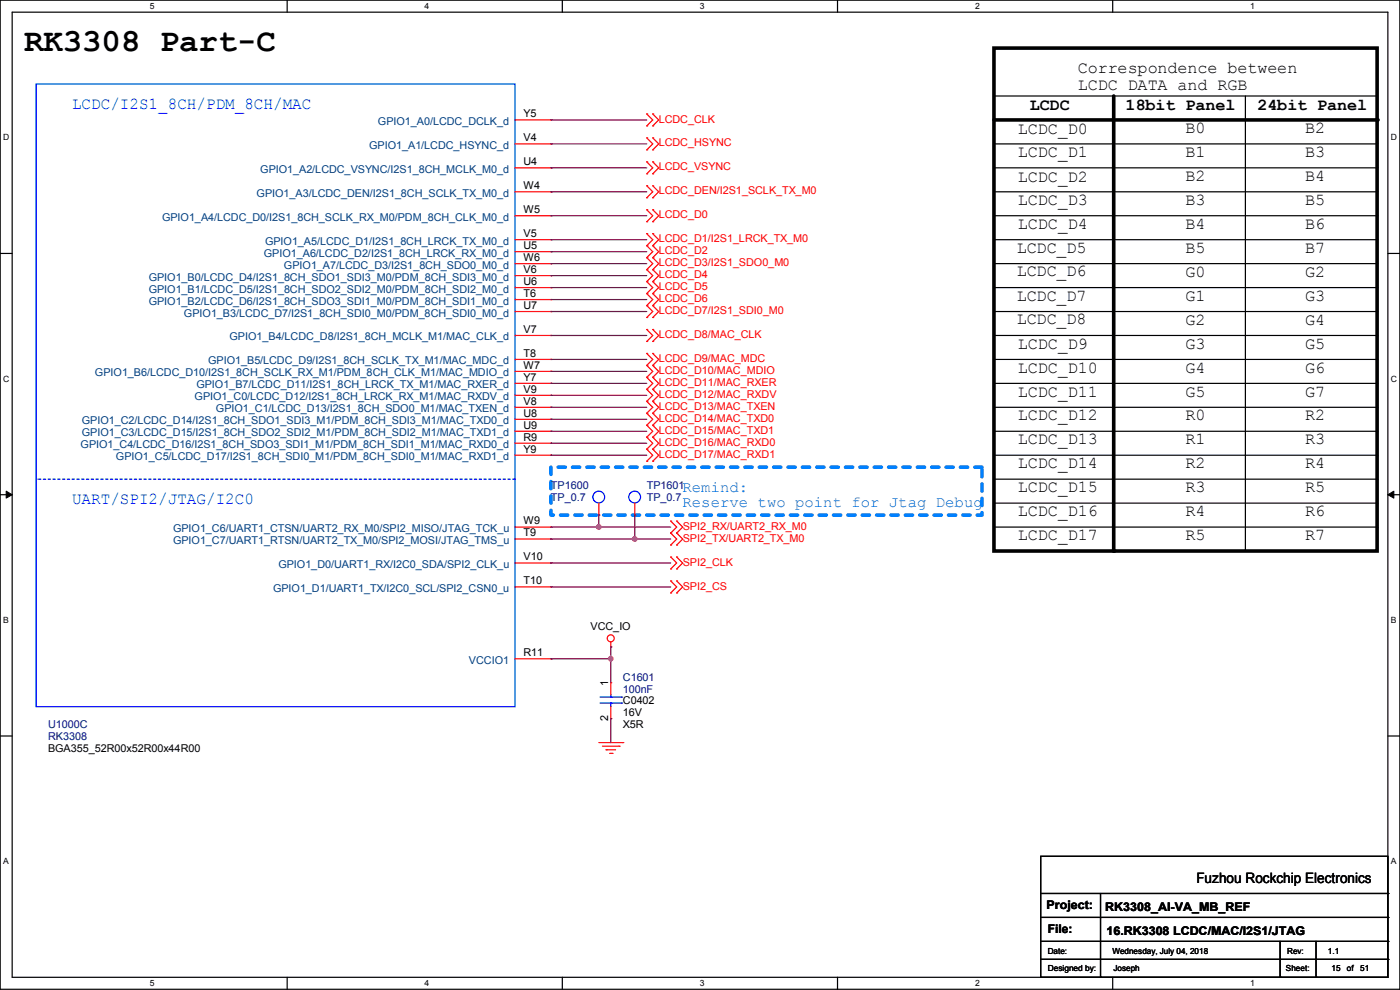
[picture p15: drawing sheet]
<svg xmlns="http://www.w3.org/2000/svg" width="297mm" height="210mm" viewBox="0 0 297 210" stroke-linecap="round" stroke-linejoin="round" font-family="sans-serif">
<defs><g id="words">
<text font-size="6.9" x="5.1" y="10.8">RK3308 Part-C</text>
<g font-size="3.6">
<text x="228.6" y="15.5">Correspondence between</text>
<text x="218.5" y="23.3">LCDC</text>
<text x="228.6" y="19.1">LCDC DATA and RGB</text>
<text x="238.8" y="23.3">18bit Panel</text>
<text x="266.7" y="23.3">24bit Panel</text>
<text x="215.9" y="28.5">LCDC_D0</text>
<text x="251.5" y="28.2">B0</text>
<text x="276.9" y="28.2">B2</text>
<text x="215.9" y="33.3">LCDC_D1</text>
<text x="251.5" y="33.3">B1</text>
<text x="276.9" y="33.3">B3</text>
<text x="215.9" y="38.7">LCDC_D2</text>
<text x="251.5" y="38.4">B2</text>
<text x="276.9" y="38.4">B4</text>
<text x="215.9" y="43.5">LCDC_D3</text>
<text x="251.5" y="43.5">B3</text>
<text x="276.9" y="43.5">B5</text>
<text x="215.7" y="53.6">LCDC_D5</text>
<text x="215.9" y="48.6">LCDC_D4</text>
<text x="251.5" y="48.6">B4</text>
<text x="251.5" y="53.6">B5</text>
<text x="276.9" y="48.6">B6</text>
<text x="276.9" y="53.6">B7</text>
<text x="215.7" y="58.5">LCDC_D6</text>
<text x="251.5" y="58.7">G0</text>
<text x="276.9" y="58.7">G2</text>
<text x="215.7" y="63.8">LCDC_D7</text>
<text x="251.5" y="63.8">G1</text>
<text x="276.9" y="63.8">G3</text>
<text x="215.7" y="68.6">LCDC_D8</text>
<text x="251.5" y="68.9">G2</text>
<text x="276.9" y="68.9">G4</text>
<text x="215.9" y="74">LCDC_D9</text>
<text x="251.5" y="74">G3</text>
<text x="276.9" y="74">G5</text>
<text x="215.9" y="79">LCDC_D10</text>
<text x="251.5" y="79">G4</text>
<text x="276.9" y="79">G6</text>
<text x="215.9" y="89.2">LCDC_D12</text>
<text x="215.9" y="84.1">LCDC_D11</text>
<text x="251.5" y="84.1">G5</text>
<text x="251.5" y="89.2">R0</text>
<text x="276.9" y="84.1">G7</text>
<text x="276.9" y="89.2">R2</text>
<text x="215.9" y="94.3">LCDC_D13</text>
<text x="251.5" y="94.3">R1</text>
<text x="276.9" y="94.3">R3</text>
<text x="215.9" y="99.4">LCDC_D14</text>
<text x="251.5" y="99.4">R2</text>
<text x="276.9" y="99.4">R4</text>
<text x="215.9" y="104.4">LCDC_D15</text>
<text x="251.5" y="104.4">R3</text>
<text x="276.9" y="104.4">R5</text>
<text x="215.9" y="109.5">LCDC_D16</text>
<text x="251.5" y="109.5">R4</text>
<text x="276.9" y="109.5">R6</text>
<text x="215.9" y="114.6">LCDC_D17</text>
<text x="251.5" y="114.6">R5</text>
<text x="276.9" y="114.6">R7</text>
</g>
<g font-size="3.6" fill="#00f">
<text x="15.3" y="23.2">LCDC/I2S1_8CH/PDM_8CH/MAC</text>
<text x="15.3" y="107">UART/SPI2/JTAG/I2C0</text>
</g>
<g font-size="3.3" fill="#0080ff">
<text x="144.8" y="104.3">Remind:</text>
<text x="144.8" y="107.6">Reserve two point for Jtag Debug</text>
</g>
<text font-size="3" x="253.8" y="187.2">Fuzhou Rockchip Electronics</text>
<g font-size="2.5">
<text x="222" y="192.9">Project:</text>
<text x="222.3" y="198">File:</text>
<text x="234.5" y="193.2">RK3308_AI-VA_MB_REF</text>
<text x="234.7" y="198.2">16.RK3308 LCDC/MAC/I2S1/JTAG</text>
</g>
<g font-size="2.3" fill="#004080">
<text x="80.2" y="26.5">GPIO1_A0/LCDC_DCLK_d</text>
<text x="78.3" y="31.6">GPIO1_A1/LCDC_HSYNC_d</text>
<text x="54.4" y="41.7">GPIO1_A3/LCDC_DEN/I2S1_8CH_SCLK_TX_M0_d</text>
<text x="55.2" y="36.7">GPIO1_A2/LCDC_VSYNC/I2S1_8CH_MCLK_M0_d</text>
<text x="34.4" y="46.8">GPIO1_A4/LCDC_D0/I2S1_8CH_SCLK_RX_M0/PDM_8CH_CLK_M0_d</text>
<text x="56.2" y="51.9">GPIO1_A5/LCDC_D1/I2S1_8CH_LRCK_TX_M0_d</text>
<text x="31.5" y="59.5">GPIO1_B0/LCDC_D4/I2S1_8CH_SDO1_SDI3_M0/PDM_8CH_SDI3_M0_d</text>
<text x="56" y="54.4">GPIO1_A6/LCDC_D2/I2S1_8CH_LRCK_RX_M0_d</text>
<text x="60.2" y="57">GPIO1_A7/LCDC_D3/I2S1_8CH_SDO0_M0_d</text>
<text x="31.5" y="62.1">GPIO1_B1/LCDC_D5/I2S1_8CH_SDO2_SDI2_M0/PDM_8CH_SDI2_M0_d</text>
<text x="31.5" y="64.6">GPIO1_B2/LCDC_D6/I2S1_8CH_SDO3_SDI1_M0/PDM_8CH_SDI1_M0_d</text>
<text x="39" y="67.1">GPIO1_B3/LCDC_D7/I2S1_8CH_SDI0_M0/PDM_8CH_SDI0_M0_d</text>
<text x="44.2" y="77.3">GPIO1_B5/LCDC_D9/I2S1_8CH_SCLK_TX_M1/MAC_MDC_d</text>
<text x="48.7" y="72.2">GPIO1_B4/LCDC_D8/I2S1_8CH_MCLK_M1/MAC_CLK_d</text>
<text x="20.2" y="79.8">GPIO1_B6/LCDC_D10/I2S1_8CH_SCLK_RX_M1/PDM_8CH_CLK_M1/MAC_MDIO_d</text>
<text x="41.7" y="82.4">GPIO1_B7/LCDC_D11/I2S1_8CH_LRCK_TX_M1/MAC_RXER_d</text>
<text x="41.3" y="84.9">GPIO1_C0/LCDC_D12/I2S1_8CH_LRCK_RX_M1/MAC_RXDV_d</text>
<text x="45.8" y="87.5">GPIO1_C1/LCDC_D13/I2S1_8CH_SDO0_M1/MAC_TXEN_d</text>
<text x="17.1" y="95.1">GPIO1_C4/LCDC_D16/I2S1_8CH_SDO3_SDI1_M1/PDM_8CH_SDI1_M1/MAC_RXD0_d</text>
<text x="17.4" y="90">GPIO1_C2/LCDC_D14/I2S1_8CH_SDO1_SDI3_M1/PDM_8CH_SDI3_M1/MAC_TXD0_d</text>
<text x="17.4" y="92.5">GPIO1_C3/LCDC_D15/I2S1_8CH_SDO2_SDI2_M1/PDM_8CH_SDI2_M1/MAC_TXD1_d</text>
<text x="24.6" y="97.6">GPIO1_C5/LCDC_D17/I2S1_8CH_SDI0_M1/PDM_8CH_SDI0_M1/MAC_RXD1_d</text>
<text x="36.7" y="112.9">GPIO1_C6/UART1_CTSN/UART2_RX_M0/SPI2_MISO/JTAG_TCK_u</text>
<text x="36.7" y="115.4">GPIO1_C7/UART1_RTSN/UART2_TX_M0/SPI2_MOSI/JTAG_TMS_u</text>
<text x="57.9" y="125.6">GPIO1_D1/UART1_TX/I2C0_SCL/SPI2_CSN0_u</text>
<text x="59.1" y="120.5">GPIO1_D0/UART1_RX/I2C0_SDA/SPI2_CLK_u</text>
<text x="99.5" y="140.8">VCCIO1</text>
</g>
<g font-size="2.3">
<text x="111" y="24.9">Y5</text>
<text x="111" y="30">V4</text>
<text x="111" y="35.1">U4</text>
<text x="111" y="40.1">W4</text>
<text x="111" y="45.2">W5</text>
<text x="111" y="50.3">V5</text>
<text x="111" y="52.8">U5</text>
<text x="111" y="55.4">W6</text>
<text x="111" y="57.9">V6</text>
<text x="111" y="60.5">U6</text>
<text x="111" y="63">T6</text>
<text x="111" y="65.5">U7</text>
<text x="111" y="70.6">V7</text>
<text x="111" y="75.7">T8</text>
<text x="111" y="78.2">W7</text>
<text x="111" y="80.8">Y7</text>
<text x="111" y="83.3">V9</text>
<text x="111" y="85.9">V8</text>
<text x="111" y="88.4">U8</text>
<text x="111" y="90.9">U9</text>
<text x="111" y="93.5">R9</text>
<text x="111" y="96">Y9</text>
<text x="111" y="111.3">W9</text>
<text x="111" y="113.8">T9</text>
<text x="111" y="118.9">V10</text>
<text x="111" y="124">T10</text>
<text x="125.3" y="133.7">VCC_IO</text>
<text x="111" y="139.2">R11</text>
<text x="129" y="145.6" transform="rotate(-90 129 145.6)">1</text>
<text x="132.1" y="149.4">C0402</text>
<text x="129" y="153" transform="rotate(-90 129 153)">2</text>
<text x="132.1" y="154.5">X5R</text>
<text x="132.1" y="152">16V</text>
<text x="10.2" y="159.6">BGA355_52R00x52R00x44R00</text>
</g>
<g font-size="2.3" fill="#f00">
<text x="139.8" y="26">LCDC_CLK</text>
<text x="139.8" y="31.1">LCDC_HSYNC</text>
<text x="139.8" y="36.2">LCDC_VSYNC</text>
<text x="139.8" y="41.2">LCDC_DEN/I2S1_SCLK_TX_M0</text>
<text x="139.8" y="46.3">LCDC_D0</text>
<text x="139.8" y="53.9">LCDC_D2</text>
<text x="139.8" y="51.4">LCDC_D1/I2S1_LRCK_TX_M0</text>
<text x="139.8" y="56.5">LCDC_D3/I2S1_SDO0_M0</text>
<text x="139.8" y="59">LCDC_D4</text>
<text x="139.8" y="64.1">LCDC_D6</text>
<text x="139.8" y="61.6">LCDC_D5</text>
<text x="139.8" y="66.6">LCDC_D7/I2S1_SDI0_M0</text>
<text x="139.8" y="71.7">LCDC_D8/MAC_CLK</text>
<text x="139.8" y="76.8">LCDC_D9/MAC_MDC</text>
<text x="139.8" y="79.3">LCDC_D10/MAC_MDIO</text>
<text x="139.8" y="81.9">LCDC_D11/MAC_RXER</text>
<text x="139.8" y="84.4">LCDC_D12/MAC_RXDV</text>
<text x="139.8" y="89.5">LCDC_D14/MAC_TXD0</text>
<text x="139.8" y="87">LCDC_D13/MAC_TXEN</text>
<text x="139.8" y="94.6">LCDC_D16/MAC_RXD0</text>
<text x="139.8" y="92">LCDC_D15/MAC_TXD1</text>
<text x="139.8" y="97.1">LCDC_D17/MAC_RXD1</text>
<text x="144.8" y="112.4">SPI2_RX/UART2_RX_M0</text>
<text x="144.8" y="114.9">SPI2_TX/UART2_TX_M0</text>
<text x="144.8" y="120">SPI2_CLK</text>
<text x="144.8" y="125.1">SPI2_CS</text>
</g>
<g font-size="2.3" fill="#000080">
<text x="116.9" y="103.7">TP1600</text>
<text x="116.9" y="106.3">TP_0.7</text>
<text x="137.2" y="103.7">TP1601</text>
<text x="137.2" y="106.3">TP_0.7</text>
<text x="132.1" y="144.4">C1601</text>
<text x="132.1" y="146.9">100nF</text>
<text x="10.2" y="154.5">U1000C</text>
<text x="10.2" y="157.1">RK3308</text>
</g>
<g font-size="1.8">
<text x="31.8" y="1.9">5</text>
<text x="90.1" y="1.9">4</text>
<text x="148.5" y="1.9">3</text>
<text x="206.8" y="1.9">2</text>
<text x="265.2" y="1.9">1</text>
<text x=".7" y="29.8">D</text>
<text x="295.1" y="29.8">D</text>
<text x=".7" y="80.9">C</text>
<text x="295.1" y="80.9">C</text>
<text x=".7" y="132.1">B</text>
<text x="295.1" y="132.1">B</text>
<text x=".7" y="183.3">A</text>
<text x="295.1" y="183.3">A</text>
<text x="222.3" y="202.3">Date:</text>
<text x="236" y="202.3">Wednesday, July 04, 2018</text>
<text x="273.1" y="202.3">Rev:</text>
<text x="281.7" y="202.3">1.1</text>
<text x="31.8" y="209.2">5</text>
<text x="90.1" y="209.2">4</text>
<text x="148.5" y="209.2">3</text>
<text x="206.8" y="209.2">2</text>
<text x="222.3" y="205.9">Designed by:</text>
<text x="236.2" y="205.9">Joseph</text>
<text x="265.2" y="209.2">1</text>
<text x="272.8" y="205.9">Sheet:</text>
<text x="282.5" y="205.9">15</text>
<text x="285.7" y="205.9">of</text>
<text x="288.6" y="205.9">51</text>
</g>
</g></defs>
<path d="M0 0h297v209.8h-297zM2.6 2.6h291.8v204.7h-291.8z" fill="none" stroke="#000" stroke-width=".25"/>
<g fill="#fff">
<path d="M31.7 .3h1v2h-1z"/>
<path d="M31.7 207.6h1v2h-1z"/>
</g>
<path d="M60.9 0v2.6M60.9 207.3v2.5" fill="none" stroke="#000" stroke-width=".25"/>
<g fill="#fff">
<path d="M90.1 .3h1v2h-1z"/>
<path d="M90.1 207.6h1v2h-1z"/>
</g>
<path d="M119.3 0v2.6M119.3 207.3v2.5" fill="none" stroke="#000" stroke-width=".25"/>
<g fill="#fff">
<path d="M148.5 .3h.9v2h-.9z"/>
<path d="M148.5 207.6h.9v2h-.9z"/>
</g>
<path d="M177.7 0v2.6M177.7 207.3v2.5" fill="none" stroke="#000" stroke-width=".25"/>
<g fill="#fff">
<path d="M206.8 .3h1v2h-1z"/>
<path d="M206.8 207.6h1v2h-1z"/>
</g>
<path d="M236.1 0v2.6M236.1 207.3v2.5" fill="none" stroke="#000" stroke-width=".25"/>
<g fill="#fff">
<path d="M265.2 .3h1v2h-1z"/>
<path d="M265.2 207.6h1v2h-1z"/>
<path d="M.7 28.2h1.2v1.9h-1.2z"/>
<path d="M295.1 28.2h1.2v1.9h-1.2z"/>
<path d="M.7 79.3h1.2v2h-1.2z"/>
<path d="M295.1 79.3h1.2v2h-1.2z"/>
</g>
<path d="M0 53.8h2.6M294.4 53.8h2.6" fill="none" stroke="#000" stroke-width=".25"/>
<g fill="#fff">
<path d="M.7 130.5h1.2v2h-1.2z"/>
<path d="M295.1 130.5h1.1v2h-1.1z"/>
</g>
<path d="M0 104.9h2.6M294.4 104.9h2.6" fill="none" stroke="#000" stroke-width=".25"/>
<path d="M1.3 104.2l1.3 .7-1.3 .8zM294.4 104.9l1.3-.7v1.5z" fill="#000" stroke="#000" stroke-width=".21"/>
<g fill="#fff">
<path d="M.7 181.7h1.2v2h-1.2z"/>
<path d="M295.1 181.7h1.1v2h-1.1z"/>
</g>
<g fill="none" stroke="#000" stroke-width=".25">
<path d="M210.9 30.5h81.2M210.9 35.6h81.2M210.9 20.4h81.2M264.2 20.4v96.5M292.1 30.5h.1M292.1 35.6h.1M292.1 20.4h.1M210.9 40.7h81.2M210.9 45.8h81.2M210.9 50.8h81.2M210.9 55.9h81.2M292.1 40.7h.1"/>
<path d="M292.1 45.8h.1M292.1 50.8h.1M292.1 55.9h.1M210.9 61h81.2M210.9 66.1h81.2M210.9 71.2h81.2M210.9 76.2h81.2M292.1 61h.1M292.1 66.1h.1M292.1 71.2h.1M292.1 76.2h.1M210.9 81.3h81.2"/>
<path d="M210.9 86.4h81.2M210.9 91.5h81.2M210.9 96.6h81.2M292.1 81.3h.1M292.1 86.4h.1M292.1 91.5h.1M292.1 96.6h.1M210.9 101.6h81.2M210.9 106.7h81.2M210.9 111.8h81.2M264.2 116.9h.1M292.1 101.6h.1"/>
<path d="M292.1 106.7h.1M292.1 111.8h.1M0 156.1h2.6M294.4 156.1h2.6M220.8 181.7h73.6v25.6h-73.6zM220.8 189.5h73.6M220.8 194.6h73.6M220.8 199.7h73.6M233.5 189.5v17.8M271.6 199.7v7.6M279.2 199.7v7.6M294.4 189.5h.1"/>
<path d="M294.4 194.6h.1M294.4 199.7h.1M220.8 203.5h73.6M233.5 207.3h.1M271.6 207.3h.1M279.2 207.3h.1M294.4 203.5h.1"/>
</g>
<path d="M116.9 99.1h91.4v10.2h-91.4z" fill="none" stroke="#0080ff" stroke-width=".76" stroke-dasharray="1.5 1.5"/>
<path d="M210.9 10.2h81.2v106.7h-81.2zM210.9 25.4h81.2M236.3 20.4v96.5" fill="none" stroke="#000" stroke-width=".76"/>
<g fill="#000">
<circle cx="292.1" cy="25.4" r=".38"/>
<circle cx="236.3" cy="116.9" r=".38"/>
</g>
<g fill="none" stroke="#f00" stroke-width=".25">
<path d="M109.3 25.4h7.6M109.3 30.5h7.6M109.3 35.6h7.6M116.9 25.4h.1M116.9 30.5h.1M116.9 35.6h.1M137.2 26.7h.1M137.2 24.2h.1M137.2 31.8h.1M137.2 29.3h.1M137.2 36.9h.1M137.2 34.3h.1"/>
<path d="M137.2 39.4h.1M137.2 24.2l1.3 1.2-1.3 1.3M137.2 29.3l1.3 1.2-1.3 1.3M137.2 34.3l1.3 1.3-1.3 1.3M137.2 39.4l1.3 1.3-1.3 1.3M138.5 26.7h.1M138.5 24.2h.1M138.5 31.8h.1M138.5 29.3h.1M138.5 36.9h.1M138.5 34.3h.1M138.5 39.4h.1"/>
<path d="M138.5 24.2l1.2 1.2-1.2 1.3M138.5 29.3l1.2 1.2-1.2 1.3M138.5 34.3l1.2 1.3-1.2 1.3M138.5 39.4l1.2 1.3-1.2 1.3M109.3 40.7h7.6M109.3 45.8h7.6M109.3 50.8h7.6M109.3 53.4h7.6M109.3 55.9h7.6M109.3 58.5h7.6M116.9 40.7h.1M116.9 45.8h.1"/>
<path d="M116.9 50.8h.1M116.9 53.4h.1M116.9 55.9h.1M116.9 58.5h.1M137.2 42h.1M137.2 47h.1M137.2 44.5h.1M137.2 57.2h.1M137.2 54.7h.1M137.2 59.7h.1M137.2 52.1h.1M137.2 49.6h.1"/>
<path d="M137.2 44.5l1.3 1.3-1.3 1.2M137.2 54.7l1.3 1.2-1.3 1.3M137.2 57.2l1.3 1.3-1.3 1.2M137.2 59.7l1.3 1.3-1.3 1.3M137.2 52.1l1.3 1.3-1.3 1.3M137.2 49.6l1.3 1.2-1.3 1.3M138.5 42h.1M138.5 47h.1M138.5 44.5h.1M138.5 57.2h.1M138.5 54.7h.1M138.5 59.7h.1"/>
<path d="M138.5 52.1h.1M138.5 49.6h.1M138.5 44.5l1.2 1.3-1.2 1.2M138.5 54.7l1.2 1.2-1.2 1.3M138.5 57.2l1.2 1.3-1.2 1.2M138.5 59.7l1.2 1.3-1.2 1.3M138.5 52.1l1.2 1.3-1.2 1.3M138.5 49.6l1.2 1.2-1.2 1.3M109.3 61h7.6M109.3 63.5h7.6M109.3 66.1h7.6M109.3 71.2h7.6"/>
<path d="M109.3 76.2h7.6M109.3 78.8h7.6M116.9 61h.1M116.9 63.5h.1M116.9 66.1h.1M116.9 71.2h.1M116.9 76.2h.1M116.9 78.8h.1M137.2 64.8h.1M137.2 62.3h.1M137.2 67.4h.1M137.2 72.4h.1"/>
<path d="M137.2 69.9h.1M137.2 77.5h.1M137.2 75h.1M137.2 62.3l1.3 1.2-1.3 1.3M137.2 64.8l1.3 1.3-1.3 1.3M137.2 69.9l1.3 1.3-1.3 1.2M137.2 77.5l1.3 1.3-1.3 1.3M137.2 75l1.3 1.2-1.3 1.3M138.5 64.8h.1M138.5 62.3h.1M138.5 67.4h.1M138.5 72.4h.1"/>
<path d="M138.5 69.9h.1M138.5 77.5h.1M138.5 75h.1M138.5 62.3l1.2 1.2-1.2 1.3M138.5 64.8l1.2 1.3-1.2 1.3M138.5 69.9l1.2 1.3-1.2 1.2M138.5 77.5l1.2 1.3-1.2 1.3M138.5 75l1.2 1.2-1.2 1.3M109.3 81.3h7.6M109.3 83.9h7.6M109.3 86.4h7.6M109.3 88.9h7.6"/>
<path d="M109.3 91.5h7.6M109.3 94h7.6M109.3 96.6h7.6M116.9 81.3h.1M116.9 83.9h.1M116.9 86.4h.1M116.9 88.9h.1M116.9 91.5h.1M116.9 94h.1M116.9 96.6h.1M137.2 85.1h.1M137.2 82.6h.1"/>
<path d="M137.2 90.2h.1M137.2 87.7h.1M137.2 97.8h.1M137.2 95.3h.1M137.2 92.8h.1M137.2 80.1h.1M137.2 82.6l1.3 1.3-1.3 1.2M137.2 87.7l1.3 1.2-1.3 1.3M137.2 85.1l1.3 1.3-1.3 1.3M137.2 95.3l1.3 1.3-1.3 1.2M137.2 92.8l1.3 1.2-1.3 1.3M137.2 90.2l1.3 1.3-1.3 1.3"/>
<path d="M137.2 80.1l1.3 1.2-1.3 1.3M138.5 85.1h.1M138.5 82.6h.1M138.5 90.2h.1M138.5 87.7h.1M138.5 97.8h.1M138.5 95.3h.1M138.5 92.8h.1M138.5 80.1h.1M138.5 82.6l1.2 1.3-1.2 1.2M138.5 87.7l1.2 1.2-1.2 1.3M138.5 85.1l1.2 1.3-1.2 1.3"/>
<path d="M138.5 95.3l1.2 1.3-1.2 1.2M138.5 92.8l1.2 1.2-1.2 1.3M138.5 90.2l1.2 1.3-1.2 1.3M138.5 80.1l1.2 1.2-1.2 1.3M109.3 111.8h7.6M109.3 114.3h7.6M109.3 119.4h7.6M116.9 111.8h.1M116.9 114.3h.1M116.9 119.4h.1M127 109.3h.1M127 106.7v2.6"/>
<path d="M134.7 109.3h.1M134.7 106.7v2.6M142.3 113.1h.1M142.3 110.5h.1M142.3 115.6h.1M142.3 118.2h.1M142.3 110.5l1.3 1.3-1.3 1.3M142.3 113.1l1.3 1.2-1.3 1.3M142.3 118.2l1.3 1.2-1.3 1.3M143.6 113.1h.1M143.6 110.5h.1M143.6 115.6h.1"/>
<path d="M143.6 118.2h.1M143.6 110.5l1.2 1.3-1.2 1.3M143.6 113.1l1.2 1.2-1.2 1.3M143.6 118.2l1.2 1.2-1.2 1.3M109.3 139.7h7.6M109.3 124.5h7.6M116.9 139.7h.1M116.9 124.5h.1M129.6 137.2h.1M129.6 136.2v1M142.3 120.7h.1M142.3 125.8h.1"/>
<path d="M142.3 123.2h.1M142.3 123.2l1.3 1.3-1.3 1.3M143.6 120.7h.1M143.6 125.8h.1M143.6 123.2h.1M143.6 123.2l1.2 1.3-1.2 1.3M127 157.5h5.1M127.8 158.3h3.6M128.6 159h.1M128.6 159h2M129.3 159.8h.5M129.6 144.8h.1"/>
<path d="M129.6 152.4h.1M129.6 144.8v2.6M129.6 149.9v2.5M129.8 159.8h.1M131.4 158.3h.1M132.1 157.5h.1"/>
<circle cx="129.6" cy="135.4" r=".74"/>
</g>
<g fill="none" stroke="#00f" stroke-width=".25">
<path d="M7.7 17.8h101.6v132.1h-101.6zM127.3 149.1h4.6M127.3 147.9h4.6M129.6 147.9h.1M129.6 149.1h.1M129.6 147.4v.5M129.6 149.1v.8M131.9 149.1h.1M131.9 147.9h.1"/>
<circle cx="127" cy="105.4" r="1.25"/>
<circle cx="134.6" cy="105.4" r="1.25"/>
</g>
<path d="M7.7 101.6h.1M109.3 101.6h-101.6" fill="none" stroke="#00f" stroke-width=".25" stroke-dasharray=".5 .5"/>
<g fill="none" stroke="#800040" stroke-width=".25">
<path d="M116.9 25.4h.1M116.9 30.5h.1M116.9 35.6h.1M116.9 25.4h20.3M116.9 30.5h20.3M116.9 35.6h20.3M116.9 40.7h.1M116.9 45.8h.1M116.9 55.9h.1M116.9 58.5h.1M116.9 53.4h.1M116.9 50.8h.1"/>
<path d="M116.9 40.7h20.3M116.9 45.8h20.3M116.9 55.9h20.3M116.9 58.5h20.3M116.9 53.4h20.3M116.9 50.8h20.3M116.9 63.5h.1M116.9 66.1h.1M116.9 61h.1M116.9 71.2h.1M116.9 78.8h.1M116.9 76.2h.1"/>
<path d="M116.9 63.5h20.3M116.9 66.1h20.3M116.9 61h20.3M116.9 71.2h20.3M116.9 78.8h20.3M116.9 76.2h20.3M116.9 83.9h.1M116.9 96.6h.1M116.9 94h.1M116.9 91.5h.1M116.9 88.9h.1M116.9 86.4h.1"/>
<path d="M116.9 81.3h.1M116.9 83.9h20.3M116.9 96.6h20.3M116.9 94h20.3M116.9 91.5h20.3M116.9 88.9h20.3M116.9 86.4h20.3M116.9 81.3h20.3M116.9 119.4h.1M116.9 114.3h.1M116.9 111.8h.1M116.9 111.8h25.4"/>
<path d="M116.9 119.4h25.4M116.9 114.3h25.4M127 111.8h.1M127 109.3h.1M127 109.3v2.5M134.7 109.3h.1M134.7 114.3h.1M134.7 109.3v5M116.9 139.7h.1M116.9 124.5h.1M116.9 139.7h12.7M116.9 124.5h25.4"/>
<path d="M129.6 137.2h.1M129.6 139.7h.1M129.6 137.2v7.6M129.6 152.4h.1M129.6 152.4v5.1"/>
</g>
<g fill="#f0f" stroke="#f0f" stroke-width=".25">
<circle cx="129.6" cy="139.7" r=".49"/>
<circle cx="127" cy="111.8" r=".49"/>
<circle cx="134.6" cy="114.3" r=".49"/>
</g>
<use href="#words"/>
</svg>
